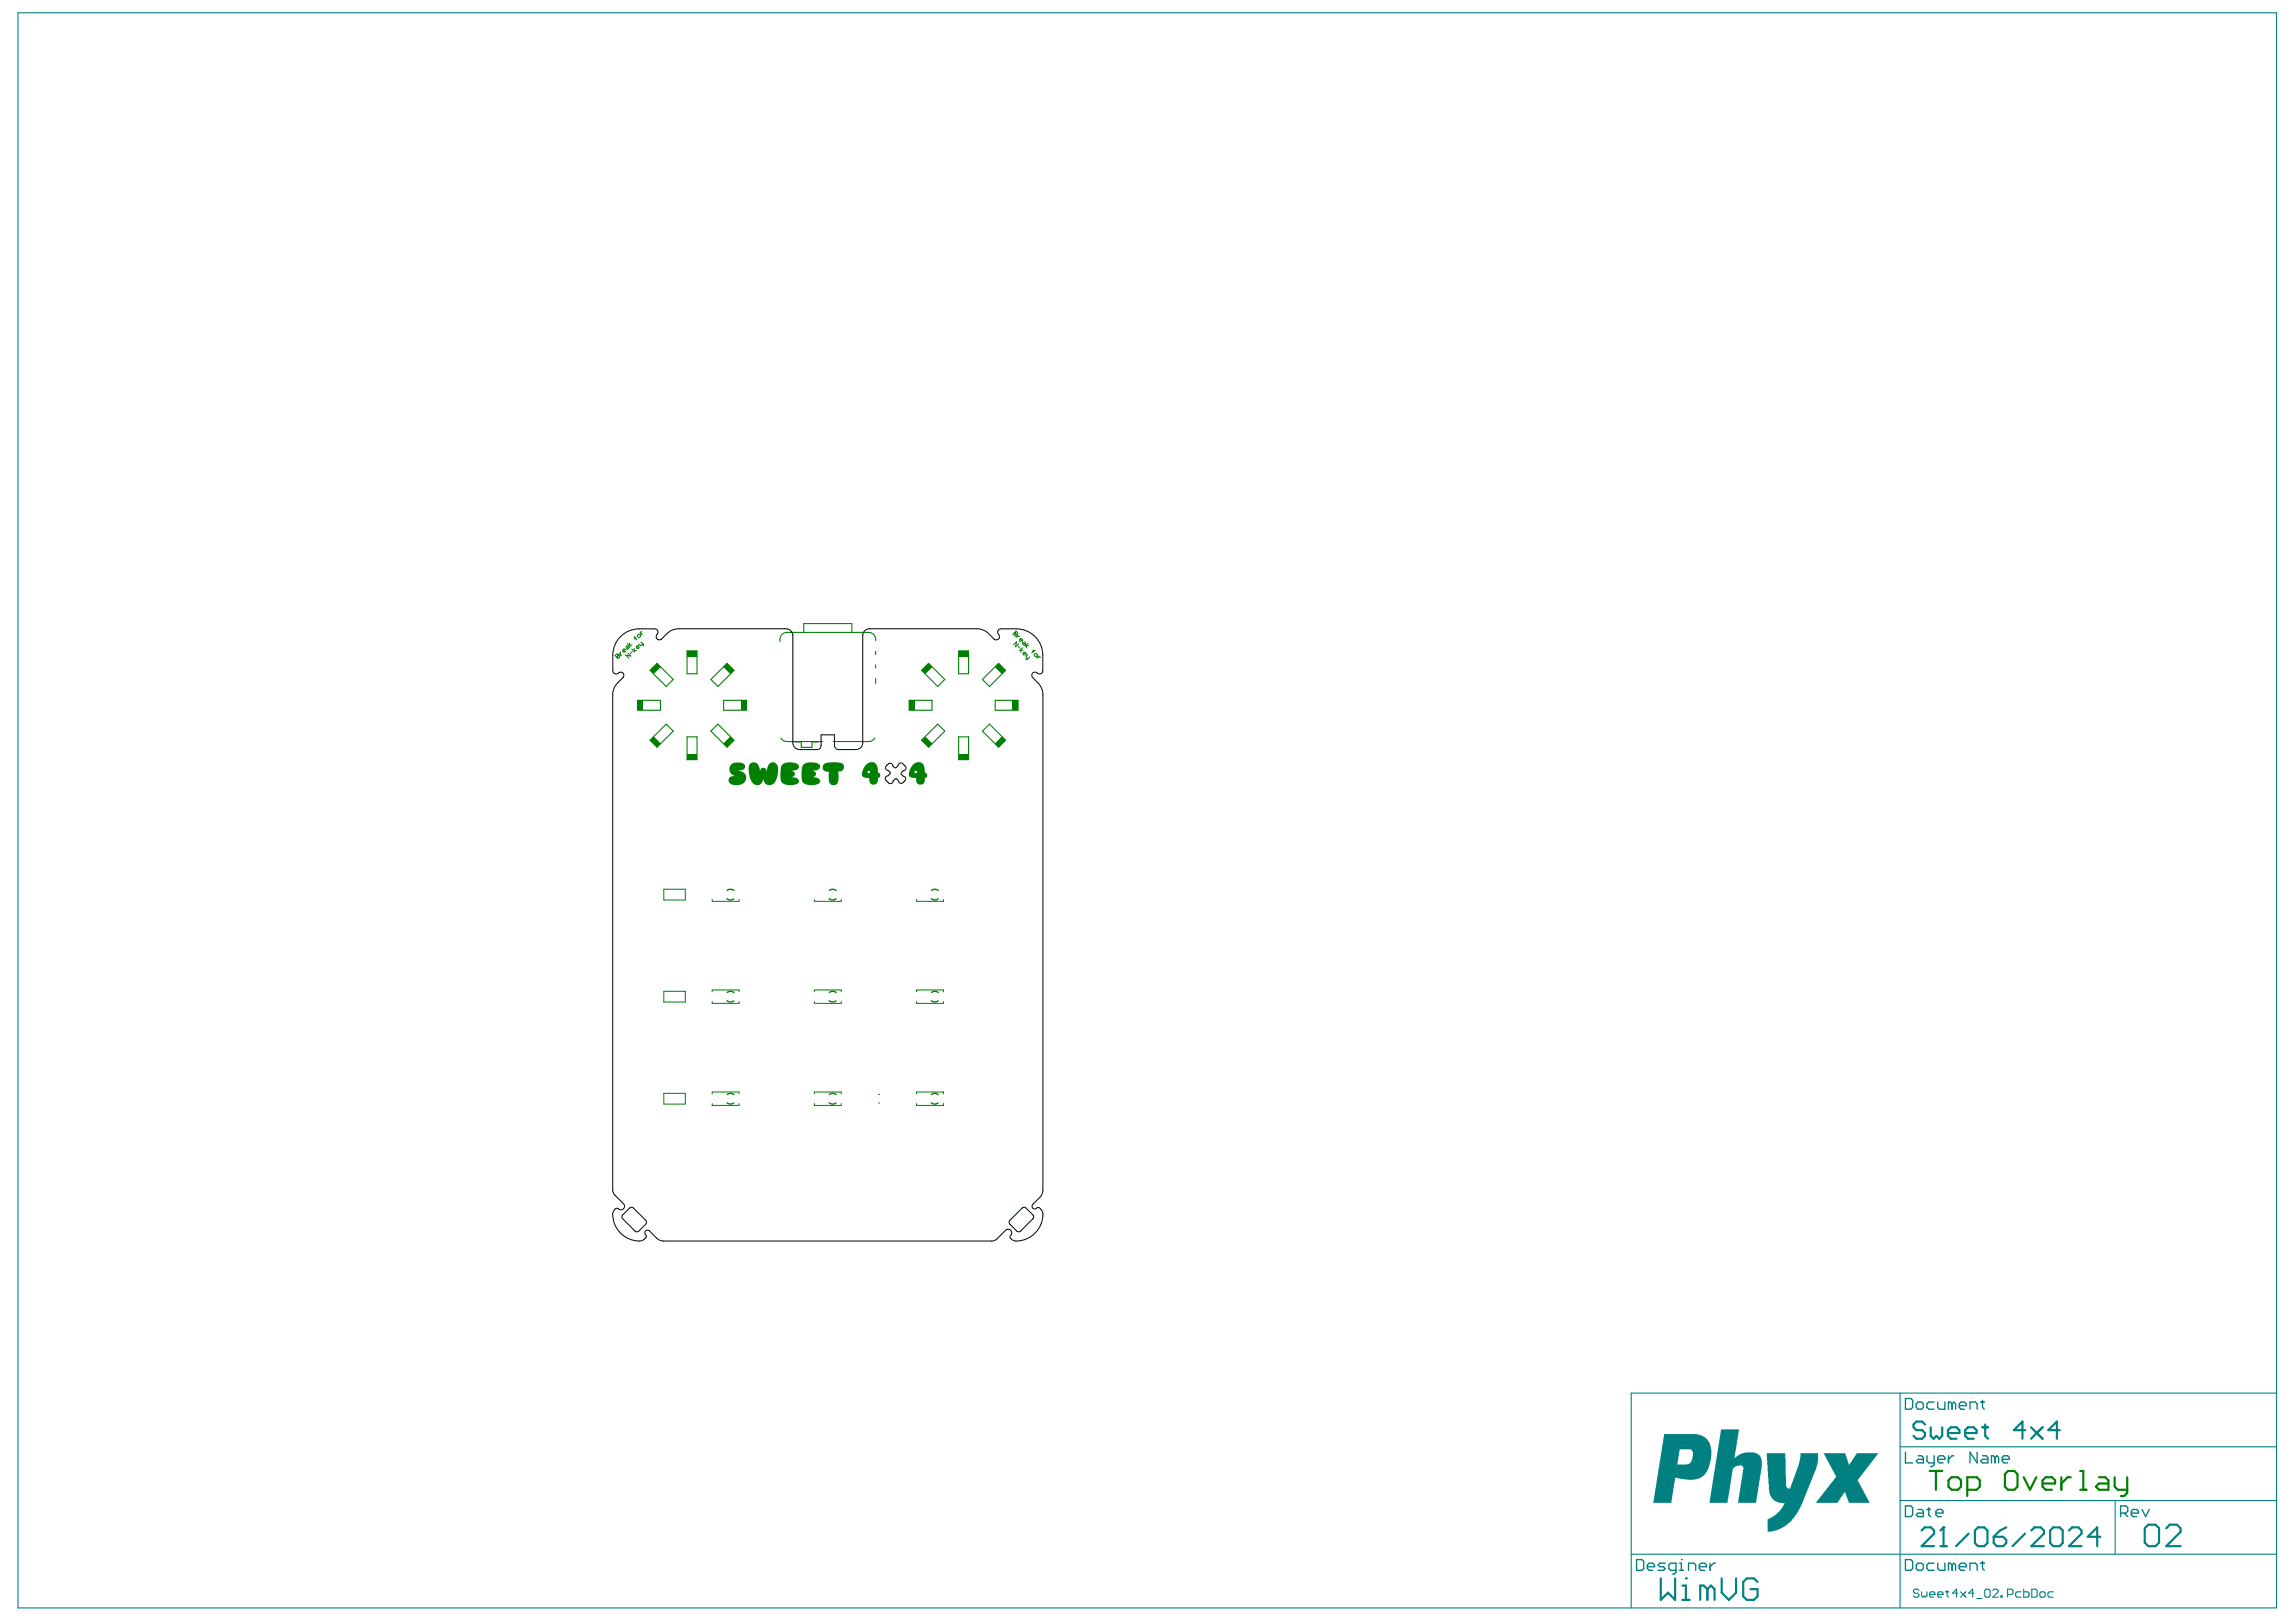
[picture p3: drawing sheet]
<svg xmlns="http://www.w3.org/2000/svg" width="297mm" height="210mm" viewBox="0 0 297 210" stroke-linecap="round" stroke-linejoin="round" font-family="sans-serif">
<g fill="#008080">
<path d="M222.7 185h2.3l-.6 3.7 .7-.5 .7-.2h1.3l.4 .2 .3 .4 .1 .4v.9l-.7 4.6h-2.4l.7-4.2a.58 .58 0 0 0-.1-.6h-.7l-.3 .2a.59 .59 0 0 0-.3 .6l-.6 4h-2.4z"/>
<path d="M228.5 188.1h2.5l.1 4.2 .2 .3 .1 .1 .2-.1 1.1-3.1 .2-.9v-.5h2.3v1l-.3 1.3-1.9 4.6-.8 1.2-1 1.2-1 .5-.8 .3-.7 .1v-1.2a.45 .45 0 0 1 .4-.7l.7-.4 .6-.6 .5-.9h-.7l-.6-.2-.4-.4-.2-.4-.2-.7z"/>
<path d="M235.9 188.1h2.8l.5 1.4 .2-.1 .8-1.3h2.8l-2.6 3.3a.38 .38 0 0 0 .1 .5l1.4 2.6h-2.7l-.5-1.4h-.1l-.9 1.4h-2.8l2.2-2.8 .2-.3a.34 .34 0 0 0 .1-.6z"/>
<path d="M215.3 185.6h4.2l.8 .2 .6 .5 .4 .7 .1 .5-.1 1.4-.2 .8-.3 .7-.4 .6-.4 .2-.8 .3h-.9l-1.6-.3-.5 3.3h-2.3zM217.3 187.6l-.3 1.9h1.3l.3-.1 .3-.5 .1-.7a.57 .57 0 0 0-.3-.6z"/>
</g>
<g fill="none" stroke="#008080" stroke-width=".14">
<path d="M2.3 1.7h292.2v206.4h-292.2zM245.8 187.2h48.7M245.8 194.2h48.7M245.8 180.3v27.8M273.6 194.2v6.9M294.5 180.3h-83.5v27.8M211 201.1h83.5M248.3 205.8l-.2-.1h-.4l-.1 .1v.2l.1 .2h.4l.2 .1v.2l-.2 .2h-.4l-.1-.2M248.6 206v.5l.2 .2 .1-.2 .2 .2 .2-.2v-.5M249.6 206.3h.7v-.1l-.1-.2h-.4l-.2 .2v.3l.2 .2h.4M250.7 206.3h.7v-.1l-.2-.2h-.3l-.2 .2v.3l.2 .2h.3M251.7 206h.4"/>
<path d="M251.9 205.8v.7l.2 .2M253.3 206.2h-.7l.5-.5v1M253.6 206l.7 .7M254.3 206l-.7 .7M255.4 206.2h-.7l.5-.5v1M255.7 206.9h.7M256.8 205.8l.1-.1h.4l.2 .1v.7l-.2 .2h-.4l-.1-.2zM257.8 205.8l.2-.1h.3l.2 .1v.2l-.7 .7h.7M258.9 206.5h.1v.2h-.1zM259.7 206.3h.5l.2-.1v-.4l-.2-.1h-.5v1M261.5 206h-.6l-.1 .2v.3l.1 .2h.6M261.8 205.7v1h.5l.2-.2v-.3l-.2-.2h-.5"/>
<path d="M262.9 205.7h.5l.2 .1v.7l-.2 .2h-.5zM264.1 206h.3l.2 .2v.3l-.2 .2h-.3l-.2-.2v-.3zM265.6 206h-.5l-.2 .2v.3l.2 .2h.5"/>
</g>
<g fill="none" stroke="#008080" stroke-width=".28">
<path d="M248.6 198.1l.4-.4h.8l.4 .4v.4l-1.6 1.6h1.6M249 184.3l-.3-.3h-.8l-.3 .3v.4l.3 .4h.8l.3 .3v.4l-.3 .4h-.8l-.3-.4M249.8 184.7v1.1l.4 .4 .3-.4 .4 .4 .4-.4v-1.1M251.4 197.7h.1M251.4 197.7v2.4M251.4 197.7l-.4 .4M252 185.4h1.5v-.3l-.4-.4h-.7l-.4 .4v.7l.4 .4h.7M254.2 185.4h1.5v-.3l-.4-.4h-.7l-.4 .4v.7l.4 .4h.7M254.7 198.5l-1.6 1.6M255.5 198.1l.4-.4h.8l.4 .4v1.6l-.4 .4h-.8l-.4-.4zM256.5 184.7h.7M256.8 184.3v1.5l.4 .4"/>
<path d="M257.9 198.9h1.2l.5 .4v.4l-.5 .4h-.8l-.4-.4zM259.6 197.7l-.9 .4-.8 .8M262 198.5l-1.6 1.6M262 185.1h-1.5l1.2-1.1v2.2M262.8 184.7l1.4 1.5M262.8 198.1l.4-.4h.8l.4 .4v.4l-1.6 1.6h1.6M264.2 184.7l-1.4 1.5M265.2 198.1l.4-.4h.9l.4 .4v1.6l-.4 .4h-.9l-.4-.4zM266.5 185.1h-1.5l1.1-1.1v2.2M267.7 198.1l.4-.4h.8l.4 .4v.4l-1.6 1.6h1.6M271.7 198.9h-1.6l1.2-1.2v2.4M277.5 197.8l.4-.5h1l.4 .5v1.8l-.4 .5h-1l-.4-.5z"/>
<path d="M280.3 197.8l.4-.5h.9l.5 .5v.4l-1.8 1.9h1.8M214.9 204.3v2.7l.9-.9 .9 .9v-2.7M217.6 207h1M217.6 205.2h.5v1.8M218.1 204.3h.1M220.9 205.7l-.5-.5h-.4v1.8M220.9 205.7v1.3M220.9 205.7l.5-.5 .4 .5v1.3M222.7 204.3v1.8l1 .9 .9-.9v-1.8M227.4 204.7l-.5-.4h-.9l-.5 .4v1.9l.5 .4h.9l.5-.4v-.9h-.9M251 200.1h.8"/>
</g>
<g fill="none" stroke="#008080" stroke-width=".17">
<path d="M246.5 194.9h.7l.2 .2v.9l-.2 .3h-.7zM246.5 181h.7l.2 .2v.9l-.2 .3h-.7zM246.5 187.9v1.4h.9M247.9 181.7l.2-.3h.5l.2 .3v.4l-.2 .3h-.5l-.2-.3zM248.1 195.3h.5l.2 .3v.7h-.7l-.2-.3 .2-.2h.7M248.1 188.4h.5l.2 .2v.7h-.7l-.2-.2 .2-.2h.7M249.3 195.3h.5M249.3 188.4v.7l.2 .2h.7M249.5 195.1v.9l.3 .3M250.2 181.4h-.7l-.2 .3v.4l.2 .3h.7M250.2 188.4v1.1l-.2 .3h-.2M250.5 195.8h.9v-.2l-.3-.3h-.4l-.2 .3v.4l.2 .3h.4"/>
<path d="M250.7 181.4v.7l.2 .3h.7v-1M250.7 188.9h.9v-.3l-.2-.2h-.5l-.2 .2v.5l.2 .2h.5M252.1 188.4v.9M252.5 181.7l-.2-.3h-.2v1M252.5 181.7v.7M252.5 181.7l.3-.3 .2 .3v.7M252.8 188.4h-.3l-.4 .5M253.5 181.9h.9v-.2l-.2-.3h-.5l-.2 .3v.4l.2 .3h.5M254.9 182.4v-1h.7l.2 .3v.7M255.8 187.9v1.4l-.9-1.4v1.4M256.2 181.4h.5M256.5 188.4h.4l.3 .2v.7h-.7l-.3-.2 .3-.2h.7"/>
<path d="M256.5 181.2v.9l.2 .3M258.1 188.6l-.2-.2h-.3v.9M258.1 188.6v.7M258.1 188.6l.2-.2 .3 .2v.7M259 188.9h1v-.3l-.3-.2h-.4l-.3 .2v.5l.3 .2h.4M274.3 195.8h.7l.3-.2v-.5l-.3-.2h-.7v1.4M274.8 195.8l.5 .5M275.7 195.8h1v-.2l-.3-.3h-.4l-.3 .3v.4l.3 .3h.4M277.1 195.3l.5 1 .4-1M211.7 201.8h.7l.3 .3v.9l-.3 .2h-.7zM213.1 202.8h.9v-.3l-.2-.2h-.4l-.3 .2v.5l.3 .2h.4M215.4 202.3h-.7l-.2 .2 .2 .3h.5l.2 .2-.2 .2h-.7"/>
<path d="M216.8 203.2h-.7l-.2-.2v-.5l.2-.2h.7v1.1l-.2 .3h-.2M217.3 203.2h.5M217.3 202.3h.2v.9M217.5 201.8h.1M218.5 203.2v-.9h.6l.3 .2v.7M219.8 202.8h1v-.3l-.3-.2h-.4l-.3 .2v.5l.3 .2h.4M221.2 202.3v.9M221.9 202.3h-.2l-.5 .5M246.5 201.8h.7l.2 .3v.9l-.2 .2h-.7zM247.9 202.5l.2-.2h.5l.2 .2v.5l-.2 .2h-.5l-.2-.2zM250.2 202.3h-.7l-.2 .2v.5l.2 .2h.7M250.7 202.3v.7l.2 .2h.7v-.9"/>
<path d="M252.5 202.5l-.2-.2h-.2v.9M252.5 202.5v.7M252.5 202.5l.3-.2 .2 .2v.7M253.5 202.8h.9v-.3l-.2-.2h-.5l-.2 .2v.5l.2 .2h.5M254.9 203.2v-.9h.7l.2 .2v.7M256.2 202.3h.5M256.5 202.1v.9l.2 .2"/>
</g>
<g fill="#008000">
<path d="M94.6 98.9l.6-.2 .9 .1a.49 .49 0 0 1 .2 .6 .49 .49 0 0 1-.6 .3h-.3l.8 .3 .2 .2 .1 .3a1.15 1.15 0 0 1-1.5 1.1l-.5-.2-.2-.4v-.3l.2-.2 .7-.1h-.3a.84 .84 0 0 1-.5-.9z"/>
<path d="M97 98.9l.3-.2a1.03 1.03 0 0 1 1 1.2v-.1a.47 .47 0 0 1 .4-.4l.4 .1 .1 .5 .2-1 .2-.2 .3-.2a.83 .83 0 0 1 .8 1l-.1 .7-.3 .8a.9 .9 0 0 1-.7 .5h-.1a.79 .79 0 0 1-.7-.9l-.1 .4a.77 .77 0 0 1-1 .5l-.5-.5-.2-.6-.2-1.1z"/>
<path d="M101.2 98.9l.5-.2h.8l.6 .1 .3 .3a.84 .84 0 0 1-1.1 .6l.4 .2 .1 .2-.1 .3-.3 .2 .8 .1 .1 .3v.2l-.2 .3-.5 .1h-.7l-.5-.2-.3-.3-.1-.5v-1.3z"/>
<path d="M104 98.9l.5-.2h.7l.7 .1 .2 .3a.84 .84 0 0 1-1.1 .6l.4 .2 .2 .2-.1 .3-.4 .2 .8 .1 .2 .3v.2l-.3 .3-.5 .1h-.7l-.5-.2-.3-.3-.1-.5 .1-1.3z"/>
<path d="M106.6 98.9l.3-.2h.6l1.4 .1 .3 .3v.3l-.2 .3-.2 .1a.22 .22 0 0 0-.3 .1 .22 .22 0 0 0 0 .2l-.1 1.1a.52 .52 0 0 1-.5 .4 .84 .84 0 0 1-.7-1.1l.1-.6-.6-.1a.49 .49 0 0 1-.3-.5z"/>
<path d="M112 99a.95 .95 0 0 1 1.2-.3l.3 .5 .1 .8h.1l.2 .2v.3l-.2 .1a.38 .38 0 0 0-.1 .5 .59 .59 0 0 1-.8 .4 .59 .59 0 0 1-.3-.8l-.8-.1-.2-.3 .1-.6zM112.3 99.8v.2l.2 .1 .1-.1a.17 .17 0 0 0-.1-.2 .17 .17 0 0 0-.2 0z"/>
<path d="M118.1 99a.95 .95 0 0 1 1.1-.3l.4 .5v.8h.2l.1 .2v.3l-.1 .1a.38 .38 0 0 0-.2 .5 .59 .59 0 0 1-.8 .4 .59 .59 0 0 1-.3-.8l-.7-.1-.2-.3 .1-.6zM118.4 99.8v.2l.1 .1 .1-.1a.17 .17 0 0 0 0-.2 .17 .17 0 0 0-.2 0z"/>
</g>
<g fill="none" stroke="#008000" stroke-width=".13">
<path d="M85.9 115.1h2.8v1.4h-2.8zM92.1 116.4v.2h3.5v-.2M105.4 116.4v.2h3.4v-.2M118.6 116.4v.2h3.5v-.2M85.9 128.3h2.8v1.4h-2.8zM92.1 128.4v-.3h3.5v.3M92.1 129.6v.2h3.5v-.2M105.4 128.4v-.3h3.4v.3M105.4 129.6v.2h3.4v-.2M118.6 128.4v-.3h3.5v.3M118.6 129.6v.2h3.5v-.2M85.9 141.5h2.8v1.4h-2.8z"/>
<path d="M92.1 141.6v-.3h3.5v.3M92.1 142.8v.3h3.5v-.3M105.4 141.6v-.3h3.4v.3M105.4 142.8v.3h3.4v-.3M113.6 141.6h.2M113.6 142.7h.2M118.6 141.6v-.3h3.5v.3M118.6 142.8v.3h3.5v-.3"/>
</g>
<g fill="none" stroke="#008000" stroke-width=".14">
<path d="M82.5 90.6h2.9v1.3h-2.9zM84.1 95.8l2.1-2.1 .9 .9-2.1 2.1zM84.1 86.8l.9-1 2.1 2.1-.9 .9zM88.9 84.2h1.3v3h-1.3zM88.9 95.4h1.3v2.9h-1.3zM92 87.9l2.1-2.1 .9 1-2.1 2zM92 94.6l.9-.9 2.1 2.1-.9 .9zM93.6 90.6h3v1.3h-3zM100.9 82.7v.4M101.8 96h4.6M101.8 81.8h10.6M102.9 96h.8v.7h1.4v-.7h.7"/>
<path d="M104 81.8v-1.1h6.2v1.1M107.8 96h4.6M113.3 82.7v.2M113.3 84.3v.4M113.3 86v.5M113.3 87.8v.6M117.6 90.6h3v1.3h-3zM119.2 95.8l2.1-2.1 .9 .9-2.1 2.1zM119.2 86.8l.9-1 2.1 2.1-.9 .9zM124 95.4h1.3v2.9h-1.3zM124 84.2h1.3v3h-1.3zM127.1 87.9l2.1-2.1 .9 1-2.1 2z"/>
<path d="M127.1 94.6l.9-.9 2.1 2.1-.9 .9zM128.8 90.6h2.9v1.3h-2.9z"/>
</g>
<g fill="#008000">
<path d="M93.6 86.3l.5-.5 .9 1-.5 .4z" fill-rule="evenodd"/>
<path d="M88.9 97.6h1.3v.7h-1.3z" fill-rule="evenodd"/>
<path d="M82.5 90.6h.7v1.3h-.7z" fill-rule="evenodd"/>
<path d="M84.1 86.8l.9-1 .5 .5-.9 .9z" fill-rule="evenodd"/>
<path d="M119.2 95.8l.5-.5 .9 .9-.5 .5z" fill-rule="evenodd"/>
<path d="M119.2 86.8l.9-1 .5 .5-.9 .9z" fill-rule="evenodd"/>
<path d="M128.7 86.3l.5-.5 .9 1-.5 .4z" fill-rule="evenodd"/>
<path d="M128.7 96.2l.9-.9 .5 .5-.9 .9z" fill-rule="evenodd"/>
<path d="M124 84.2h1.3v.7h-1.3z" fill-rule="evenodd"/>
<path d="M124 97.6h1.3v.7h-1.3z" fill-rule="evenodd"/>
<path d="M117.6 90.6h.7v1.3h-.7z" fill-rule="evenodd"/>
<path d="M84.1 95.8l.5-.5 .9 .9-.5 .5z" fill-rule="evenodd"/>
<path d="M93.6 96.2l.9-.9 .5 .5-.9 .9z" fill-rule="evenodd"/>
<path d="M95.9 90.6h.7v1.3h-.7z" fill-rule="evenodd"/>
<path d="M88.9 84.2h1.3v.7h-1.3z" fill-rule="evenodd"/>
<path d="M131 90.6h.7v1.3h-.7z" fill-rule="evenodd"/>
</g>
<g fill="none" stroke="#008000" stroke-width=".28">
<path d="M249.6 190.4h1.7M250.5 190.4v2.4M252.1 191.6l.4-.4h.8l.4 .4v.8l-.4 .4h-.8l-.4-.4zM254.5 192.8h1.2l.4-.4v-.8l-.4-.4h-1.2v2.4M259.4 190.8l.4-.4h.8l.4 .4v1.6l-.4 .4h-.8l-.4-.4zM261.8 191.2l.8 1.6 .8-1.6M264.2 192h1.7v-.4l-.4-.4h-.8l-.5 .4v.8l.5 .4h.8M266.7 191.2v1.6M267.9 191.2h-.4l-.8 .8M269.1 190.4h.4v2.4M269.1 192.8h.8M271.6 191.2h.8l.4 .4v1.2h-1.2l-.5-.4 .5-.4h1.2"/>
<path d="M273.6 191.2v1.2l.4 .4h1.2M275.2 191.2v2l-.4 .4h-.4"/>
</g>
<g fill="none" stroke="#008000" stroke-width=".13">
<path d="M79.6 84.8l.2-.2h.1l.1 .2 .2 .1v.1l-.2 .2zM79.8 85h.1M80 84.8l-.2 .2M80.1 84.6l.3 .2M80.3 84.4l-.1 .3M81 84.3l-.2 .1-.2-.1 .1-.3 .2 .1-.3 .2M81.2 83.3l.3 .4M81.2 84.5l.4 .4-.6-.1 .3 .4M81.3 83.7l-.2 .2v.1h.1l.2-.2-.2-.2-.2 .1M81.5 83.2l-.1 .3h.3M81.7 84l.4 .4M81.8 84.3l-.3 .3"/>
<path d="M82.1 83.9l-.1 .3h.3M82.1 82.4v.1l.3 .3M82.3 82.6l-.2 .1M82.5 82.2l.2-.1 .2 .3-.3 .1zM82.7 83.3l.2 .2h.1l.2-.2M82.7 83.8l-.2 .1-.2-.1 .2-.3 .2 .1-.3 .3M82.8 81.9l.3 .3M82.9 83.1l.3 .3v.2M83 81.7l-.1 .3M131.1 82.1l.3-.4 .2 .2v.1l-.2 .1v.2h-.2zM131.2 81.9h.1M131.2 81.9l.2 .2"/>
<path d="M131.6 82.3l.3 .1M131.7 82.2l-.3 .3M131.7 83.6l.3 .3M131.8 83.3l-.4 .4 .1-.7-.4 .4M132 82.7l.2 .3 .1-.2-.3-.1-.1 .1 .1 .3M132.3 83.8l-.4 .4M132.4 84.2l-.4-.1 .1 .3M132.4 84.5l.3 .3 .1-.2-.2-.2-.2 .2 .1 .2M132.6 83.1l.1 .2-.2 .2-.2-.2v-.1h.1l.2 .2M133 84.8l-.2 .1v.2l.2 .2M133 83.3l-.4 .3M133.1 83.6l-.3-.1v.3"/>
<path d="M133.2 85l-.3 .3h-.2M133.6 84.2l.1 .2M133.8 84.7l.3-.1 .1 .2-.3 .2zM133.9 84.2h-.1l-.3 .3M134.3 85l.3 .1M134.4 84.9l-.3 .2"/>
</g>
<g fill="none" stroke="#008000" stroke-width=".17">
<path d="M94 116.3a.7 .7 0 0 0 .9 0M94.1 115.2a.7 .7 0 0 1 .9 0M107.3 116.3a.7 .7 0 0 0 .9 0M107.3 115.2a.7 .7 0 0 1 .9 0M120.5 116.3a.7 .7 0 0 0 .9 0M120.5 115.2a.7 .7 0 0 1 .9 0M94 129.5a.7 .7 0 0 0 .9 0M94.1 128.4a.7 .7 0 0 1 .9 .1M107.3 129.5a.7 .7 0 0 0 .9 0M107.3 128.4a.7 .7 0 0 1 .9 .1M120.5 129.5a.7 .7 0 0 0 .9 0M120.5 128.4a.7 .7 0 0 1 .9 .1"/>
<path d="M94 142.7a.7 .7 0 0 0 .9 0M94.1 141.6a.7 .7 0 0 1 .9 .1M107.3 142.7a.7 .7 0 0 0 .9 0M107.3 141.6a.7 .7 0 0 1 .9 .1M120.5 142.7a.7 .7 0 0 0 .9 0M120.5 141.6a.7 .7 0 0 1 .9 .1"/>
</g>
<path d="M101 95.5l.5 .4 .3 .1M101.8 81.8a.88 .88 0 0 0-.9 .9M112.4 81.8a.88 .88 0 0 1 .9 .9M113.2 95.5l-.5 .4-.3 .1M113.3 82.9h.1" fill="none" stroke="#008000" stroke-width=".14"/>
<path d="M114.7 99.1a.35 .35 0 0 0-.1 .4 .35 .35 0 0 0 .3 .2l.3 .3-.3 .4a.35 .35 0 0 0-.3 .2 .35 .35 0 0 0 0 .4l.3 .3a.35 .35 0 0 0 .4 .1 .35 .35 0 0 0 .2-.3l.4-.3 .3 .2a.35 .35 0 0 0 .2 .4 .35 .35 0 0 0 .4-.1M114.7 99.1l.2-.2a.35 .35 0 0 1 .4-.1 .35 .35 0 0 1 .2 .3l.3 .3 .4-.3a.35 .35 0 0 1 .2-.3 .35 .35 0 0 1 .4 0l.3 .4a.35 .35 0 0 1 .1 .3 .35 .35 0 0 1-.3 .2l-.3 .4 .2 .3a.35 .35 0 0 1 .4 .3 .35 .35 0 0 1-.1 .3M117.1 101l-.3 .3M79.5 156.5a1.21 1.21 0 0 0-.2 1.3 3.4 3.4 0 0 0 3.7 2.8l.2-.1a.49 .49 0 0 0 .3-.7 .35 .35 0 0 1 0-.5 .35 .35 0 0 1 .5 0 2.76 2.76 0 0 0 1.6 1.3h42.7l.7-.3 1.1-1.1a.49 .49 0 0 1 .7 .1 .49 .49 0 0 1-.1 .7l.2 .4a1.21 1.21 0 0 0 1.2 .1 3.4 3.4 0 0 0 2.8-3.6l-.1-.2a.49 .49 0 0 0-.7-.4 .35 .35 0 0 1-.5 0 .35 .35 0 0 1 0-.5 2.76 2.76 0 0 0 1.3-1.5v-64.4a2.13 2.13 0 0 0-.6-1.5l-.7-.7a.45 .45 0 0 1 .1-.7 .45 .45 0 0 1 .6 .2 .42 .42 0 0 0 .6-.4v-2a3.4 3.4 0 0 0-3.4-3.4h-2a.42 .42 0 0 0-.4 .2 .42 .42 0 0 0 .1 .5 .42 .42 0 0 1 0 .6 .42 .42 0 0 1-.6 0 2.88 2.88 0 0 0-2.2-1.3h-13.9a.88 .88 0 0 0-.9 .8v13.9a.88 .88 0 0 1-.9 .9l-2.5-.1-.2-.2v-.2v-1.4h-1.8v1.4v.2l-.2 .2-2.5 .1a.88 .88 0 0 1-.9-.9v-13.9a.88 .88 0 0 0-.9-.8h-13.9a2.14 2.14 0 0 0-1.5 .6l-.7 .7a.45 .45 0 0 1-.7-.1 .45 .45 0 0 1 .2-.6 .42 .42 0 0 0-.4-.6h-2a3.4 3.4 0 0 0-3.4 3.4v2a.42 .42 0 0 0 .2 .4 .42 .42 0 0 0 .5-.1 .42 .42 0 0 1 .6 0 .42 .42 0 0 1 0 .6 2.88 2.88 0 0 0-1.3 2.2v64.1l.2 .7 1.1 1.1a.49 .49 0 0 1 0 .7 .49 .49 0 0 1-.7-.1l-.4 .1M81.5 156.3l.1-.1 .4 .1M81.5 156.3l-.9 .9-.1 .4 1.7 1.7 .3 .1 1-1 .1-.3-1.7-1.8M130.6 157.9l1.8-1.7 .3 .1 1 1.1-.1 .3-1.7 1.7-.4-.1-.9-.9v-.3z" fill="none" stroke="#000" stroke-width=".13"/>
</svg>
